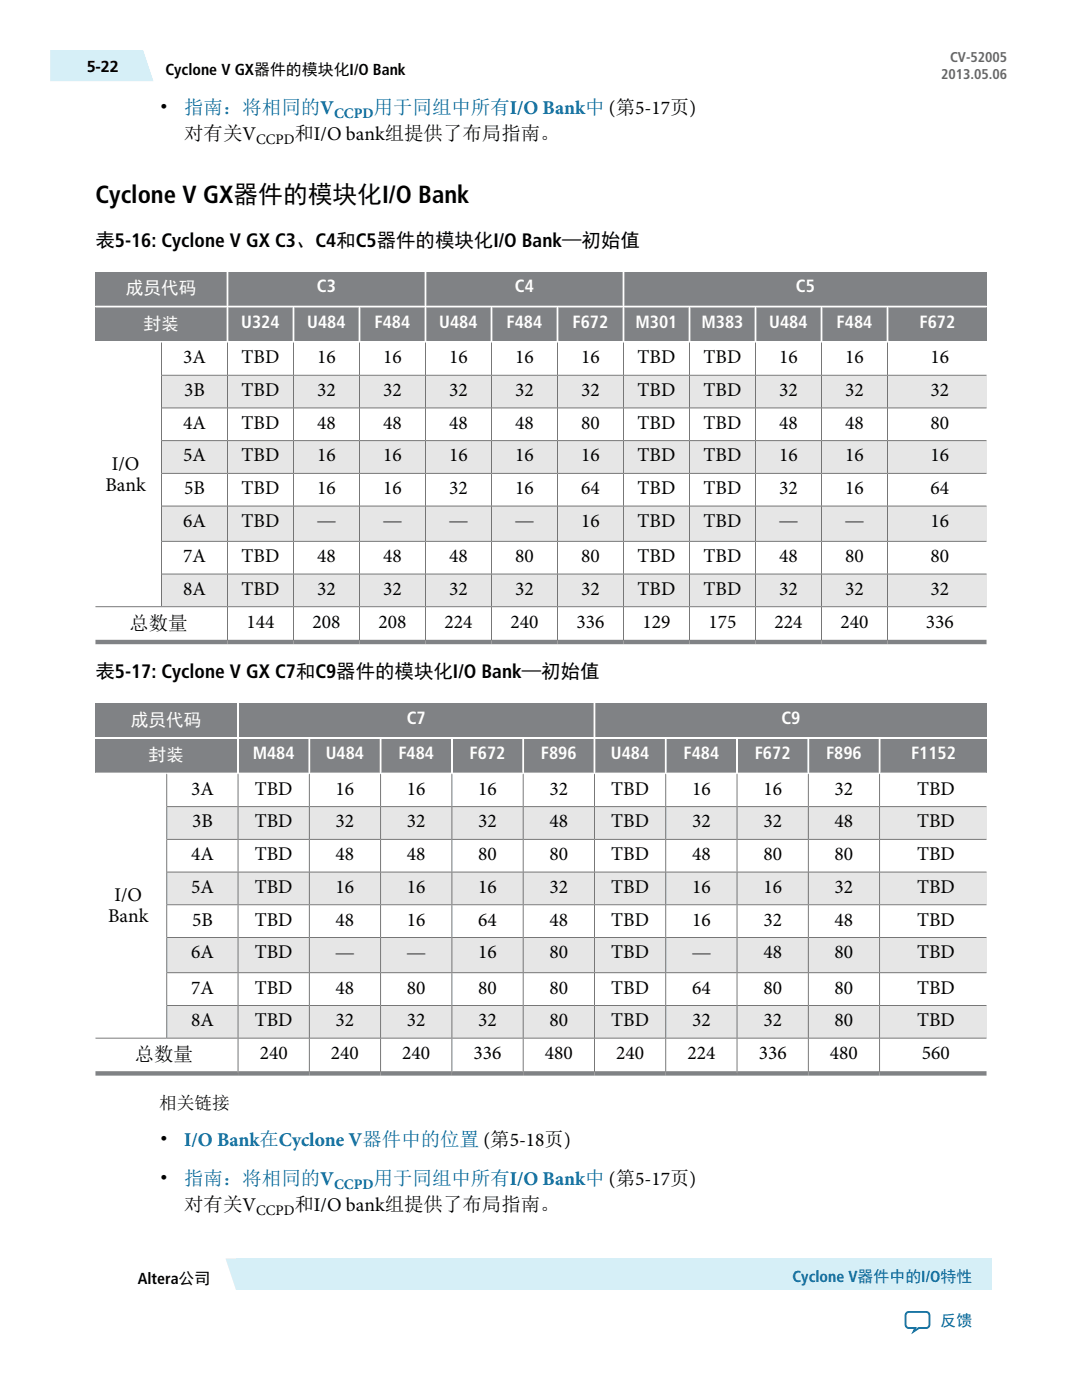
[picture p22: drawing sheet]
<svg xmlns="http://www.w3.org/2000/svg" width="216mm" height="279mm" viewBox="0 0 216 279" stroke-linecap="round" stroke-linejoin="round" font-family="sans-serif">
<defs><g id="words">
<text font-size="4.9" x="19" y="40.5">Cyclone V GX器件的模块化I/O Bank</text>
<g font-size="3.9">
<text x="31.7" y="22.8">•</text>
<text x="36.7" y="27.9">对有关V</text>
<text x="58.8" y="27.9">和I/O bank组提供了布局指南。</text>
<text x="19" y="49.2">表5-16: Cyclone V GX C3、C4和C5器件的模块化I/O Bank—初始值</text>
<text x="36.5" y="72.5">3A</text>
<text x="48.2" y="72.5">TBD</text>
<text x="63.3" y="72.5">16</text>
<text x="76.5" y="72.5">16</text>
<text x="89.6" y="72.5">16</text>
<text x="102.8" y="72.5">16</text>
<text x="116" y="72.5">16</text>
<text x="127.2" y="72.5">TBD</text>
<text x="140.4" y="72.5">TBD</text>
<text x="155.5" y="72.5">16</text>
<text x="168.6" y="72.5">16</text>
<text x="185.7" y="72.5">16</text>
<text x="36.7" y="79">3B</text>
<text x="48.2" y="79">TBD</text>
<text x="63.3" y="79">32</text>
<text x="76.5" y="79">32</text>
<text x="89.6" y="79">32</text>
<text x="102.8" y="79">32</text>
<text x="116" y="79">32</text>
<text x="127.2" y="79">TBD</text>
<text x="140.4" y="79">TBD</text>
<text x="155.5" y="79">32</text>
<text x="168.6" y="79">32</text>
<text x="185.7" y="79">32</text>
<text x="36.5" y="85.6">4A</text>
<text x="48.2" y="85.6">TBD</text>
<text x="63.3" y="85.6">48</text>
<text x="76.5" y="85.6">48</text>
<text x="89.6" y="85.6">48</text>
<text x="102.8" y="85.6">48</text>
<text x="116" y="85.6">80</text>
<text x="127.2" y="85.6">TBD</text>
<text x="140.4" y="85.6">TBD</text>
<text x="155.5" y="85.6">48</text>
<text x="168.6" y="85.6">48</text>
<text x="185.7" y="85.6">80</text>
<text x="22.3" y="93.7">I/O</text>
<text x="36.5" y="92.1">5A</text>
<text x="48.2" y="92.1">TBD</text>
<text x="63.3" y="92.1">16</text>
<text x="76.5" y="92.1">16</text>
<text x="89.6" y="92.1">16</text>
<text x="102.8" y="92.1">16</text>
<text x="116" y="92.1">16</text>
<text x="127.2" y="92.1">TBD</text>
<text x="140.4" y="92.1">TBD</text>
<text x="155.5" y="92.1">16</text>
<text x="168.6" y="92.1">16</text>
<text x="185.7" y="92.1">16</text>
<text x="21" y="98">Bank</text>
<text x="36.7" y="98.6">5B</text>
<text x="48.2" y="98.6">TBD</text>
<text x="63.3" y="98.6">16</text>
<text x="76.5" y="98.6">16</text>
<text x="89.6" y="98.6">32</text>
<text x="102.8" y="98.6">16</text>
<text x="116" y="98.6">64</text>
<text x="127.2" y="98.6">TBD</text>
<text x="140.4" y="98.6">TBD</text>
<text x="155.5" y="98.6">32</text>
<text x="168.6" y="98.6">16</text>
<text x="185.7" y="98.6">64</text>
<text x="36.5" y="105.1">6A</text>
<text x="48.2" y="105.1">TBD</text>
<text x="63.2" y="105.7">—</text>
<text x="76.4" y="105.7">—</text>
<text x="89.5" y="105.7">—</text>
<text x="102.7" y="105.7">—</text>
<text x="116" y="105.1">16</text>
<text x="127.2" y="105.1">TBD</text>
<text x="140.4" y="105.1">TBD</text>
<text x="155.4" y="105.7">—</text>
<text x="168.6" y="105.7">—</text>
<text x="185.7" y="105.1">16</text>
<text x="36.5" y="112.2">7A</text>
<text x="48.2" y="112.2">TBD</text>
<text x="63.3" y="112.2">48</text>
<text x="76.5" y="112.2">48</text>
<text x="89.6" y="112.2">48</text>
<text x="102.8" y="112.2">80</text>
<text x="116" y="112.2">80</text>
<text x="127.2" y="112.2">TBD</text>
<text x="140.4" y="112.2">TBD</text>
<text x="155.5" y="112.2">48</text>
<text x="168.6" y="112.2">80</text>
<text x="185.7" y="112.2">80</text>
<text x="36.5" y="118.7">8A</text>
<text x="48.2" y="118.7">TBD</text>
<text x="63.3" y="118.7">32</text>
<text x="76.5" y="118.7">32</text>
<text x="89.6" y="118.7">32</text>
<text x="102.8" y="118.7">32</text>
<text x="116" y="118.7">32</text>
<text x="127.2" y="118.7">TBD</text>
<text x="140.4" y="118.7">TBD</text>
<text x="155.5" y="118.7">32</text>
<text x="168.6" y="118.7">32</text>
<text x="185.7" y="118.7">32</text>
<text x="25.8" y="125.7">总数量</text>
<text x="49.2" y="125.2">144</text>
<text x="62.4" y="125.2">208</text>
<text x="75.5" y="125.2">208</text>
<text x="88.7" y="125.2">224</text>
<text x="101.9" y="125.2">240</text>
<text x="115" y="125.2">336</text>
<text x="128.2" y="125.2">129</text>
<text x="141.4" y="125.2">175</text>
<text x="154.5" y="125.2">224</text>
<text x="167.7" y="125.2">240</text>
<text x="184.8" y="125.2">336</text>
<text x="19" y="135.3">表5-17: Cyclone V GX C7和C9器件的模块化I/O Bank—初始值</text>
<text x="38.1" y="158.6">3A</text>
<text x="50.8" y="158.6">TBD</text>
<text x="67" y="158.6">16</text>
<text x="81.2" y="158.6">16</text>
<text x="95.4" y="158.6">16</text>
<text x="109.6" y="158.6">32</text>
<text x="122" y="158.6">TBD</text>
<text x="138.1" y="158.6">16</text>
<text x="152.3" y="158.6">16</text>
<text x="166.5" y="158.6">32</text>
<text x="183" y="158.6">TBD</text>
<text x="38.3" y="165.1">3B</text>
<text x="50.8" y="165.1">TBD</text>
<text x="67" y="165.1">32</text>
<text x="81.2" y="165.1">32</text>
<text x="95.4" y="165.1">32</text>
<text x="109.6" y="165.1">48</text>
<text x="122" y="165.1">TBD</text>
<text x="138.1" y="165.1">32</text>
<text x="152.3" y="165.1">32</text>
<text x="166.5" y="165.1">48</text>
<text x="183" y="165.1">TBD</text>
<text x="38.1" y="171.7">4A</text>
<text x="50.8" y="171.7">TBD</text>
<text x="67" y="171.7">48</text>
<text x="81.2" y="171.7">48</text>
<text x="95.4" y="171.7">80</text>
<text x="109.6" y="171.7">80</text>
<text x="122" y="171.7">TBD</text>
<text x="138.1" y="171.7">48</text>
<text x="152.3" y="171.7">80</text>
<text x="166.5" y="171.7">80</text>
<text x="183" y="171.7">TBD</text>
<text x="22.8" y="179.8">I/O</text>
<text x="38.1" y="178.2">5A</text>
<text x="50.8" y="178.2">TBD</text>
<text x="67" y="178.2">16</text>
<text x="81.2" y="178.2">16</text>
<text x="95.4" y="178.2">16</text>
<text x="109.6" y="178.2">32</text>
<text x="122" y="178.2">TBD</text>
<text x="138.1" y="178.2">16</text>
<text x="152.3" y="178.2">16</text>
<text x="166.5" y="178.2">32</text>
<text x="183" y="178.2">TBD</text>
<text x="21.6" y="184.1">Bank</text>
<text x="38.3" y="184.7">5B</text>
<text x="50.8" y="184.7">TBD</text>
<text x="67" y="184.7">48</text>
<text x="81.2" y="184.7">16</text>
<text x="95.4" y="184.7">64</text>
<text x="109.6" y="184.7">48</text>
<text x="122" y="184.7">TBD</text>
<text x="138.1" y="184.7">16</text>
<text x="152.3" y="184.7">32</text>
<text x="166.5" y="184.7">48</text>
<text x="183" y="184.7">TBD</text>
<text x="38.1" y="191.2">6A</text>
<text x="50.8" y="191.2">TBD</text>
<text x="66.9" y="191.7">—</text>
<text x="81.1" y="191.7">—</text>
<text x="95.4" y="191.2">16</text>
<text x="109.6" y="191.2">80</text>
<text x="122" y="191.2">TBD</text>
<text x="138" y="191.7">—</text>
<text x="152.3" y="191.2">48</text>
<text x="166.5" y="191.2">80</text>
<text x="183" y="191.2">TBD</text>
<text x="38.1" y="198.3">7A</text>
<text x="50.8" y="198.3">TBD</text>
<text x="67" y="198.3">48</text>
<text x="81.2" y="198.3">80</text>
<text x="95.4" y="198.3">80</text>
<text x="109.6" y="198.3">80</text>
<text x="122" y="198.3">TBD</text>
<text x="138.1" y="198.3">64</text>
<text x="152.3" y="198.3">80</text>
<text x="166.5" y="198.3">80</text>
<text x="183" y="198.3">TBD</text>
<text x="38.1" y="204.8">8A</text>
<text x="50.8" y="204.8">TBD</text>
<text x="67" y="204.8">32</text>
<text x="81.2" y="204.8">32</text>
<text x="95.4" y="204.8">32</text>
<text x="109.6" y="204.8">80</text>
<text x="122" y="204.8">TBD</text>
<text x="138.1" y="204.8">32</text>
<text x="152.3" y="204.8">32</text>
<text x="166.5" y="204.8">80</text>
<text x="183" y="204.8">TBD</text>
<text x="26.9" y="211.8">总数量</text>
<text x="51.8" y="211.3">240</text>
<text x="66" y="211.3">240</text>
<text x="80.3" y="211.3">240</text>
<text x="94.5" y="211.3">336</text>
<text x="108.7" y="211.3">480</text>
<text x="122.9" y="211.3">240</text>
<text x="137.2" y="211.3">224</text>
<text x="151.4" y="211.3">336</text>
<text x="165.6" y="211.3">480</text>
<text x="184" y="211.3">560</text>
<text x="31.7" y="228.7">•</text>
<text x="31.7" y="236.5">•</text>
<text x="36.7" y="241.7">对有关V</text>
<text x="58.8" y="241.7">和I/O bank组提供了布局指南。</text>
</g>
<g font-size="3.9" fill="#069">
<text x="36.7" y="22.8">指南：将相同的V</text>
<text x="74.6" y="22.8">用于同组中所有I/O Bank中 (第5-17页)</text>
<text x="36.7" y="228.7">I/O Bank在Cyclone V器件中的位置 (第5-18页)</text>
<text x="36.7" y="236.5">指南：将相同的V</text>
<text x="74.6" y="236.5">用于同组中所有I/O Bank中 (第5-17页)</text>
</g>
<g font-size="3.5" fill="#fff">
<text x="25.1" y="58.7">成员代码</text>
<text x="63.2" y="58.3">C3</text>
<text x="102.8" y="58.3">C4</text>
<text x="158.8" y="58.3">C5</text>
<text x="28.6" y="65.8">封装</text>
<text x="48.1" y="65.4">U324</text>
<text x="61.3" y="65.4">U484</text>
<text x="74.7" y="65.4">F484</text>
<text x="87.7" y="65.4">U484</text>
<text x="101.1" y="65.4">F484</text>
<text x="114.3" y="65.4">F672</text>
<text x="126.8" y="65.4">M301</text>
<text x="140" y="65.4">M383</text>
<text x="153.5" y="65.4">U484</text>
<text x="166.9" y="65.4">F484</text>
<text x="183.5" y="65.4">F672</text>
<text x="26.1" y="144.8">成员代码</text>
<text x="81.2" y="144.4">C7</text>
<text x="155.9" y="144.4">C9</text>
<text x="29.7" y="151.9">封装</text>
<text x="50.4" y="151.5">M484</text>
<text x="65" y="151.5">U484</text>
<text x="79.5" y="151.5">F484</text>
<text x="93.7" y="151.5">F672</text>
<text x="107.9" y="151.5">F896</text>
<text x="121.9" y="151.5">U484</text>
<text x="136.4" y="151.5">F484</text>
<text x="150.6" y="151.5">F672</text>
<text x="164.8" y="151.5">F896</text>
<text x="181.8" y="151.5">F1152</text>
</g>
<text font-size="3.5" x="31.7" y="221.3">相关链接</text>
<g font-size="3.2">
<text x="17.3" y="14.4">5-22</text>
<text x="33" y="15">Cyclone V GX器件的模块化I/O Bank</text>
<text x="27.5" y="256.2">Altera公司</text>
</g>
<g font-size="3.2" fill="#069">
<text x="158.1" y="255.9">Cyclone V器件中的I/O特性</text>
<text x="187.6" y="264.7">反馈</text>
</g>
<g font-size="2.9" fill="#069">
<text x="66.7" y="23.6">CCPD</text>
<text x="66.7" y="237.3">CCPD</text>
</g>
<g font-size="2.9">
<text x="51.1" y="28.8">CCPD</text>
<text x="51.1" y="242.5">CCPD</text>
</g>
<g font-size="2.8" fill="#666">
<text x="187.8" y="15.8">2013.05.06</text>
<text x="189.6" y="12.4">CV-52005</text>
</g>
</g></defs>
<g fill="#808285">
<path d="M124.6 54.3h72.2v6.7h-72.2z"/>
<path d="M85.1 54.3h39.1v6.7h-39.1z"/>
<path d="M45.6 54.3h39.1v6.7h-39.1z"/>
<path d="M19 54.3h26.2v6.7h-26.2z"/>
<path d="M177.3 61.4h19.5v6.7h-19.5z"/>
<path d="M164.1 61.4h12.8v6.7h-12.8z"/>
<path d="M150.9 61.4h12.8v6.7h-12.8z"/>
<path d="M137.8 61.4h12.8v6.7h-12.8z"/>
<path d="M124.6 61.4h12.8v6.7h-12.8z"/>
<path d="M111.4 61.4h12.8v6.7h-12.8z"/>
<path d="M98.2 61.4h12.9v6.7h-12.9z"/>
<path d="M85.1 61.4h12.8v6.7h-12.8z"/>
<path d="M71.9 61.4h12.8v6.7h-12.8z"/>
<path d="M58.7 61.4h12.9v6.7h-12.9z"/>
<path d="M45.6 61.4h12.8v6.7h-12.8z"/>
<path d="M19 61.4h26.2v6.7h-26.2z"/>
</g>
<path d="M19 68.5h13.1v52.5h-13.1z" fill="#fff"/>
<g fill="#e6e6e6">
<path d="M177.2 75h19.6v6.3h-19.6z"/>
<path d="M164 75h13v6.3h-13z"/>
<path d="M150.8 75h13v6.3h-13z"/>
<path d="M137.7 75h13v6.3h-13z"/>
<path d="M124.5 75h13v6.3h-13z"/>
<path d="M111.3 75h13v6.3h-13z"/>
<path d="M98.2 75h13v6.3h-13z"/>
<path d="M85 75h13v6.3h-13z"/>
<path d="M71.8 75h13v6.3h-13z"/>
<path d="M58.6 75h13v6.3h-13z"/>
<path d="M45.5 75h13v6.3h-13z"/>
<path d="M32.3 75h13v6.3h-13z"/>
<path d="M177.2 88h19.6v6.4h-19.6z"/>
<path d="M164 88h13v6.4h-13z"/>
<path d="M150.8 88h13v6.4h-13z"/>
<path d="M137.7 88h13v6.4h-13z"/>
<path d="M124.5 88h13v6.4h-13z"/>
<path d="M111.3 88h13v6.4h-13z"/>
<path d="M98.2 88h13v6.4h-13z"/>
<path d="M85 88h13v6.4h-13z"/>
<path d="M71.8 88h13v6.4h-13z"/>
<path d="M58.6 88h13v6.4h-13z"/>
<path d="M45.5 88h13v6.4h-13z"/>
<path d="M32.3 88h13v6.4h-13z"/>
<path d="M177.2 101.1h19.6v6.8h-19.6z"/>
<path d="M164 101.1h13v6.8h-13z"/>
<path d="M150.8 101.1h13v6.8h-13z"/>
<path d="M137.7 101.1h13v6.8h-13z"/>
<path d="M124.5 101.1h13v6.8h-13z"/>
<path d="M111.3 101.1h13v6.8h-13z"/>
<path d="M98.2 101.1h13v6.8h-13z"/>
<path d="M85 101.1h13v6.8h-13z"/>
<path d="M71.8 101.1h13v6.8h-13z"/>
<path d="M58.6 101.1h13v6.8h-13z"/>
<path d="M45.5 101.1h13v6.8h-13z"/>
<path d="M32.3 101.1h13v6.8h-13z"/>
<path d="M177.2 114.6h19.6v6.4h-19.6z"/>
<path d="M164 114.6h13v6.4h-13z"/>
<path d="M150.8 114.6h13v6.4h-13z"/>
<path d="M137.7 114.6h13v6.4h-13z"/>
<path d="M124.5 114.6h13v6.4h-13z"/>
<path d="M111.3 114.6h13v6.4h-13z"/>
<path d="M98.2 114.6h13v6.4h-13z"/>
<path d="M85 114.6h13v6.4h-13z"/>
<path d="M71.8 114.6h13v6.4h-13z"/>
<path d="M58.6 114.6h13v6.4h-13z"/>
<path d="M45.5 114.6h13v6.4h-13z"/>
<path d="M32.3 114.6h13v6.4h-13z"/>
</g>
<path d="M19 121.2h26.3v6.8h-26.3z" fill="#fff"/>
<g fill="#808285">
<path d="M19 127.7h26.3l.1 .9h-26.4z"/>
<path d="M45.5 127.7h13l.1 .9h-13.2z"/>
<path d="M58.6 127.7h13l.1 .9h-13.1z"/>
<path d="M71.8 127.7h13l.1 .9h-13.2z"/>
<path d="M85 127.7h13l.1 .9h-13.2z"/>
<path d="M98.2 127.7h13v.9h-13.1z"/>
<path d="M111.3 127.7h13l.1 .9h-13.2z"/>
<path d="M124.5 127.7h13l.1 .9h-13.2z"/>
<path d="M137.7 127.7h13l.1 .9h-13.2z"/>
<path d="M150.8 127.7h13l.1 .9h-13.1z"/>
<path d="M164 127.7h13l.1 .9h-13.2z"/>
<path d="M177.2 127.7h19.6v.9h-19.7z"/>
</g>
<g fill="#666">
<path d="M19 121h13.1l.1 .2h-13.2z"/>
<path d="M32.2 121.1h13.2z"/>
<path d="M45.4 121.1h13.2z"/>
<path d="M58.6 121.1h13.1z"/>
<path d="M71.7 121.1h13.2z"/>
<path d="M84.9 121.1h13.2z"/>
<path d="M98.1 121.1h13.1z"/>
<path d="M111.2 121.1h13.2z"/>
<path d="M124.4 121.1h13.2z"/>
<path d="M137.6 121.1h13.2z"/>
<path d="M150.8 121.1h13.1z"/>
<path d="M163.9 121.1h13.2z"/>
<path d="M177.1 121.1l19.7-.1v.2z"/>
<path d="M32.2 114.6h13.2z"/>
<path d="M45.4 114.6h13.2z"/>
<path d="M58.6 114.6h13.1z"/>
<path d="M71.7 114.6h13.2z"/>
<path d="M84.9 114.6h13.2z"/>
<path d="M98.1 114.6h13.1z"/>
<path d="M111.2 114.6h13.2z"/>
<path d="M124.4 114.6h13.2z"/>
<path d="M137.6 114.6h13.2z"/>
<path d="M150.8 114.6h13.1z"/>
<path d="M163.9 114.6h13.2z"/>
<path d="M177.1 114.6l19.7-.1v.1z"/>
<path d="M32.2 108h13.2z"/>
<path d="M45.4 108h13.2z"/>
<path d="M58.6 108h13.1z"/>
<path d="M71.7 108h13.2z"/>
<path d="M84.9 108h13.2z"/>
<path d="M98.1 108h13.1z"/>
<path d="M111.2 108h13.2z"/>
<path d="M124.4 108h13.2z"/>
<path d="M137.6 108h13.2z"/>
<path d="M150.8 108h13.1z"/>
<path d="M163.9 108h13.2z"/>
<path d="M177.1 108l19.7-.1v.2z"/>
<path d="M32.2 101h13.2z"/>
<path d="M45.5 100.9l13.1 .1-13.1 .1z"/>
<path d="M58.6 100.9l13.1 .1-13.1 .1z"/>
<path d="M71.7 101h13.2z"/>
<path d="M85 100.9l13.1 .1-13.1 .1z"/>
<path d="M98.2 100.9l13 .1-13 .1z"/>
<path d="M111.3 100.9l13.1 .1-13.1 .1z"/>
<path d="M124.5 100.9l13.1 .1-13.1 .1z"/>
<path d="M137.7 100.9l13.1 .1-13.1 .1z"/>
<path d="M150.8 100.9l13.1 .1-13.1 .1z"/>
<path d="M163.9 101h13.2z"/>
<path d="M177.1 101l19.7-.1v.2z"/>
<path d="M32.2 94.5h13.2z"/>
<path d="M45.4 94.5h13.2z"/>
<path d="M58.6 94.5h13.1z"/>
<path d="M71.7 94.5h13.2z"/>
<path d="M84.9 94.5h13.2z"/>
<path d="M98.1 94.5h13.1z"/>
<path d="M111.2 94.5h13.2z"/>
<path d="M124.4 94.5h13.2z"/>
<path d="M137.6 94.5h13.2z"/>
<path d="M150.8 94.5h13.1z"/>
<path d="M163.9 94.5h13.2z"/>
<path d="M177.1 94.5l19.7-.1v.2z"/>
<path d="M32.3 87.9h13.1l-13.1 .1z"/>
<path d="M45.5 87.9h13.1l-13.1 .1z"/>
<path d="M58.6 87.9h13.1l-13.1 .1z"/>
<path d="M71.8 87.9h13.1l-13.1 .1z"/>
<path d="M84.9 87.9h13.2z"/>
<path d="M98.1 87.9h13.1z"/>
<path d="M111.2 87.9h13.2z"/>
<path d="M124.5 87.9h13.1l-13.1 .1z"/>
<path d="M137.7 87.9h13.1l-13.1 .1z"/>
<path d="M150.8 87.9h13.1l-13.1 .1z"/>
<path d="M163.9 87.9h13.2z"/>
<path d="M177.2 87.9h19.6v.1h-19.6z"/>
<path d="M32.2 81.4h13.2z"/>
<path d="M45.4 81.4h13.2z"/>
<path d="M58.6 81.4h13.1z"/>
<path d="M71.7 81.4h13.2z"/>
<path d="M84.9 81.4h13.2z"/>
<path d="M98.1 81.4h13.1z"/>
<path d="M111.2 81.4h13.2z"/>
<path d="M124.4 81.4h13.2z"/>
<path d="M137.6 81.4h13.2z"/>
<path d="M150.8 81.4h13.1z"/>
<path d="M163.9 81.4h13.2z"/>
<path d="M177.1 81.4l19.7-.1v.2z"/>
<path d="M32.3 74.8l13.1 .1-13.1 .1z"/>
<path d="M45.5 74.8l13.1 .1-13.1 .1z"/>
<path d="M58.6 74.8l13.1 .1-13.1 .1z"/>
<path d="M71.7 74.9h13.2z"/>
<path d="M85 74.8l13.1 .1-13.1 .1z"/>
<path d="M98.2 74.8l13 .1-13 .1z"/>
<path d="M111.3 74.8l13.1 .1-13.1 .1z"/>
<path d="M124.5 74.8l13.1 .1-13.1 .1z"/>
<path d="M137.7 74.8l13.1 .1-13.1 .1z"/>
<path d="M150.8 74.8l13.1 .1-13.1 .1z"/>
<path d="M163.9 74.9h13.2z"/>
<path d="M177.2 74.8h19.6v.2h-19.6z"/>
</g>
<g fill="#fff">
<path d="M19 68.1h13.2v.2l-.1 .2h-13.1z"/>
<path d="M32.2 68.1h13l.2 .2-.1 .2h-13z"/>
<path d="M45.4 68.3l.2-.2h12.8l.2 .2-.1 .2h-13z"/>
<path d="M58.6 68.3l.1-.2h12.9l.1 .2-.1 .2h-13z"/>
<path d="M71.7 68.3l.2-.2h12.8l.2 .2-.1 .2h-13z"/>
<path d="M84.9 68.3l.2-.2h12.8l.2 .2-.1 .2h-13z"/>
<path d="M98.1 68.3l.1-.2h12.9l.1 .2v.2h-13z"/>
<path d="M111.2 68.3l.2-.2h12.8l.2 .2-.1 .2h-13z"/>
<path d="M124.4 68.3l.2-.2h12.8l.2 .2-.1 .2h-13z"/>
<path d="M137.6 68.3l.2-.2h12.8l.2 .2-.1 .2h-13z"/>
<path d="M150.8 68.3l.1-.2h12.8l.2 .2-.1 .2h-13z"/>
<path d="M163.9 68.3l.2-.2h12.8l.2 .2-.1 .2h-13z"/>
<path d="M177.1 68.3l.2-.2h19.5v.4h-19.6z"/>
<path d="M19 61h26.2l.2 .2-.2 .2h-26.2z"/>
<path d="M45.4 61.2l.2-.2h13l-.2 .4h-12.8z"/>
<path d="M58.6 61h13.1v.2l-.1 .2h-12.9z"/>
<path d="M71.7 61h13l.2 .2-.2 .2h-12.8z"/>
<path d="M84.9 61.2l.2-.2h13l-.2 .4h-12.8z"/>
<path d="M98.1 61h13.1v.2l-.1 .2h-12.9z"/>
<path d="M111.2 61h13l.2 .2-.2 .2h-12.8z"/>
<path d="M124.4 61.2l.2-.2h13l-.2 .4h-12.8z"/>
<path d="M137.6 61h13.2v.2l-.2 .2h-12.8z"/>
<path d="M150.8 61h13.1v.2l-.2 .2h-12.8z"/>
<path d="M163.9 61h13.2v.2l-.2 .2h-12.8z"/>
<path d="M177.1 61h19.7v.4h-19.5z"/>
</g>
<g fill="#666">
<path d="M32.1 114.6h.2l-.1 6.5z"/>
<path d="M32.1 108l.2 .1-.1 6.5z"/>
<path d="M32.1 101l.2 .1-.1 6.9z"/>
<path d="M32.1 94.5l.2 .1-.1 6.4z"/>
<path d="M32.1 87.9l.2 .1-.1 6.5z"/>
<path d="M32.1 81.4l.2 .1-.1 6.4z"/>
<path d="M32.1 74.9l.2 .1-.1 6.4z"/>
<path d="M32.2 68.3l.1 6.5-.2 .1z"/>
<path d="M45.3 121.2h.2l-.1 6.9z"/>
<path d="M45.3 114.6h.2l-.1 6.5z"/>
<path d="M45.3 108.1h.2l-.1 6.5z"/>
<path d="M45.3 101.1h.2l-.1 6.9z"/>
<path d="M45.3 94.6h.2l-.1 6.4z"/>
<path d="M45.3 88h.2l-.1 6.5z"/>
<path d="M45.3 81.5h.2l-.1 6.4z"/>
<path d="M45.3 75h.2l-.1 6.4z"/>
<path d="M45.4 68.3v6.6z"/>
</g>
<g fill="#fff">
<path d="M45.2 61.4l.2-.2 .2 .2v6.7l-.2 .2-.2-.2z"/>
<path d="M45.2 54.1h.4v6.9l-.2 .2-.2-.2z"/>
</g>
<g fill="#666">
<path d="M58.5 121.2h.1v6.9z"/>
<path d="M58.5 114.6h.1v6.5z"/>
<path d="M58.5 108.1h.1v6.5z"/>
<path d="M58.5 101.1h.1v6.9z"/>
<path d="M58.5 94.6h.1v6.4z"/>
<path d="M58.5 88h.1v6.5z"/>
<path d="M58.5 81.5h.1v6.4z"/>
<path d="M58.5 75h.1v6.4z"/>
<path d="M58.6 68.3v6.6z"/>
</g>
<path d="M58.4 61.4l.2-.2 .1 .2v6.7l-.1 .2-.2-.2z" fill="#fff"/>
<g fill="#666">
<path d="M71.6 121.2h.2l-.1 6.9z"/>
<path d="M71.6 114.6h.2l-.1 6.5z"/>
<path d="M71.6 108.1h.2l-.1 6.5z"/>
<path d="M71.6 101.1h.2l-.1 6.9z"/>
<path d="M71.6 94.6h.2l-.1 6.4z"/>
<path d="M71.6 88h.2l-.1 6.5z"/>
<path d="M71.6 81.5h.2l-.1 6.4z"/>
<path d="M71.6 75h.2l-.1 6.4z"/>
<path d="M71.7 68.3v6.6z"/>
</g>
<path d="M71.6 61.4l.1-.2 .2 .2v6.7l-.2 .2-.1-.2z" fill="#fff"/>
<g fill="#666">
<path d="M84.8 121.2h.2l-.1 6.9z"/>
<path d="M84.8 114.6h.2l-.1 6.5z"/>
<path d="M84.8 108.1h.2l-.1 6.5z"/>
<path d="M84.8 101.1h.2l-.1 6.9z"/>
<path d="M84.8 94.6h.2l-.1 6.4z"/>
<path d="M84.8 88h.2l-.1 6.5z"/>
<path d="M84.8 81.5h.2l-.1 6.4z"/>
<path d="M84.8 75h.2l-.1 6.4z"/>
<path d="M84.9 68.3v6.6z"/>
</g>
<g fill="#fff">
<path d="M84.7 61.4l.2-.2 .2 .2v6.7l-.2 .2-.2-.2z"/>
<path d="M84.7 54.1h.4v6.9l-.2 .2-.2-.2z"/>
</g>
<g fill="#666">
<path d="M98 121.2h.2l-.1 6.9z"/>
<path d="M98 114.6h.2l-.1 6.5z"/>
<path d="M98 108.1h.2l-.1 6.5z"/>
<path d="M98 101.1h.2l-.1 6.9z"/>
<path d="M98 94.6h.2l-.1 6.4z"/>
<path d="M98 88h.2l-.1 6.5z"/>
<path d="M98 81.5h.2l-.1 6.4z"/>
<path d="M98 75h.2l-.1 6.4z"/>
<path d="M98.1 68.3v6.6z"/>
</g>
<path d="M97.9 61.4l.2-.2 .1 .2v6.7l-.1 .2-.2-.2z" fill="#fff"/>
<g fill="#666">
<path d="M111.2 121.2h.1l-.1 6.9z"/>
<path d="M111.2 114.6h.1l-.1 6.5z"/>
<path d="M111.2 108.1h.1l-.1 6.5z"/>
<path d="M111.2 101.1h.1l-.1 6.9z"/>
<path d="M111.2 94.6h.1l-.1 6.4z"/>
<path d="M111.2 88h.1l-.1 6.5z"/>
<path d="M111.2 81.5h.1l-.1 6.4z"/>
<path d="M111.2 75h.1l-.1 6.4z"/>
<path d="M111.2 68.3v6.6z"/>
</g>
<path d="M111.1 61.4l.1-.2 .2 .2v6.7l-.2 .2-.1-.2z" fill="#fff"/>
<g fill="#666">
<path d="M124.3 121.2h.2l-.1 6.9z"/>
<path d="M124.3 114.6h.2l-.1 6.5z"/>
<path d="M124.3 108.1h.2l-.1 6.5z"/>
<path d="M124.3 101.1h.2l-.1 6.9z"/>
<path d="M124.3 94.6h.2l-.1 6.4z"/>
<path d="M124.3 88h.2l-.1 6.5z"/>
<path d="M124.3 81.5h.2l-.1 6.4z"/>
<path d="M124.3 75h.2l-.1 6.4z"/>
<path d="M124.4 68.3v6.6z"/>
</g>
<g fill="#fff">
<path d="M124.2 61.4l.2-.2 .2 .2v6.7l-.2 .2-.2-.2z"/>
<path d="M124.2 54.1h.4v6.9l-.2 .2-.2-.2z"/>
</g>
<g fill="#666">
<path d="M137.5 121.2h.2l-.1 6.9z"/>
<path d="M137.5 114.6h.2l-.1 6.5z"/>
<path d="M137.5 108.1h.2l-.1 6.5z"/>
<path d="M137.5 101.1h.2l-.1 6.9z"/>
<path d="M137.5 94.6h.2l-.1 6.4z"/>
<path d="M137.5 88h.2l-.1 6.5z"/>
<path d="M137.5 81.5h.2l-.1 6.4z"/>
<path d="M137.5 75h.2l-.1 6.4z"/>
<path d="M137.6 68.3v6.6z"/>
</g>
<path d="M137.4 61.4l.2-.2 .2 .2v6.7l-.2 .2-.2-.2z" fill="#fff"/>
<g fill="#666">
<path d="M150.7 121.2h.1v6.9z"/>
<path d="M150.7 114.6h.1v6.5z"/>
<path d="M150.7 108.1h.1v6.5z"/>
<path d="M150.7 101.1h.1v6.9z"/>
<path d="M150.7 94.6h.1v6.4z"/>
<path d="M150.7 88h.1v6.5z"/>
<path d="M150.7 81.5h.1v6.4z"/>
<path d="M150.7 75h.1v6.4z"/>
<path d="M150.8 68.3v6.6z"/>
</g>
<path d="M150.6 61.4l.2-.2 .1 .2v6.7l-.1 .2-.2-.2z" fill="#fff"/>
<g fill="#666">
<path d="M163.8 121.2h.2l-.1 6.9z"/>
<path d="M163.8 114.6h.2l-.1 6.5z"/>
<path d="M163.8 108.1h.2l-.1 6.5z"/>
<path d="M163.8 101.1h.2l-.1 6.9z"/>
<path d="M163.8 94.6h.2l-.1 6.4z"/>
<path d="M163.8 88h.2l-.1 6.5z"/>
<path d="M163.8 81.5h.2l-.1 6.4z"/>
<path d="M163.8 75h.2l-.1 6.4z"/>
<path d="M163.9 68.3v6.6z"/>
</g>
<path d="M163.7 61.4l.2-.2 .2 .2v6.7l-.2 .2-.2-.2z" fill="#fff"/>
<g fill="#666">
<path d="M177 121.2h.2l-.1 6.9z"/>
<path d="M177 114.6h.2l-.1 6.5z"/>
<path d="M177 108.1h.2l-.1 6.5z"/>
<path d="M177 101.1h.2l-.1 6.9z"/>
<path d="M177 94.6h.2l-.1 6.4z"/>
<path d="M177 88h.2l-.1 6.5z"/>
<path d="M177 81.5h.2l-.1 6.4z"/>
<path d="M177 75h.2l-.1 6.4z"/>
<path d="M177.1 68.3v6.6z"/>
</g>
<path d="M176.9 61.4l.2-.2 .2 .2v6.7l-.2 .2-.2-.2z" fill="#fff"/>
<g fill="#808285">
<path d="M118.8 140.4h78v6.7h-78z"/>
<path d="M47.7 140.4h70.7v6.7h-70.7z"/>
<path d="M19 140.4h28.3v6.7h-28.3z"/>
<path d="M175.7 147.5h21.1v6.7h-21.1z"/>
<path d="M161.5 147.5h13.8v6.7h-13.8z"/>
<path d="M147.2 147.5h13.9v6.7h-13.9z"/>
<path d="M133 147.5h13.9v6.7h-13.9z"/>
<path d="M118.8 147.5h13.9v6.7h-13.9z"/>
<path d="M104.6 147.5h13.8v6.7h-13.8z"/>
<path d="M90.3 147.5h13.9v6.7h-13.9z"/>
<path d="M76.1 147.5h13.9v6.7h-13.9z"/>
<path d="M61.9 147.5h13.9v6.7h-13.9z"/>
<path d="M47.7 147.5h13.8v6.7h-13.8z"/>
<path d="M19 147.5h28.3v6.7h-28.3z"/>
</g>
<path d="M19 154.5h14.2v52.6h-14.2z" fill="#fff"/>
<g fill="#e6e6e6">
<path d="M175.6 161.1h21.2v6.3h-21.2z"/>
<path d="M161.4 161.1h14v6.3h-14z"/>
<path d="M147.2 161.1h14v6.3h-14z"/>
<path d="M132.9 161.1h14.1v6.3h-14.1z"/>
<path d="M118.7 161.1h14.1v6.3h-14.1z"/>
<path d="M104.5 161.1h14v6.3h-14z"/>
<path d="M90.3 161.1h14v6.3h-14z"/>
<path d="M76 161.1h14.1v6.3h-14.1z"/>
<path d="M61.8 161.1h14.1v6.3h-14.1z"/>
<path d="M47.6 161.1h14v6.3h-14z"/>
<path d="M33.4 161.1h14v6.3h-14z"/>
<path d="M175.6 174.1h21.2v6.4h-21.2z"/>
<path d="M161.4 174.1h14v6.4h-14z"/>
<path d="M147.2 174.1h14v6.4h-14z"/>
<path d="M132.9 174.1h14.1v6.4h-14.1z"/>
<path d="M118.7 174.1h14.1v6.4h-14.1z"/>
<path d="M104.5 174.1h14v6.4h-14z"/>
<path d="M90.3 174.1h14v6.4h-14z"/>
<path d="M76 174.1h14.1v6.4h-14.1z"/>
<path d="M61.8 174.1h14.1v6.4h-14.1z"/>
<path d="M47.6 174.1h14v6.4h-14z"/>
<path d="M33.4 174.1h14v6.4h-14z"/>
<path d="M175.6 187.2h21.2v6.8h-21.2z"/>
<path d="M161.4 187.2h14v6.8h-14z"/>
<path d="M147.2 187.2h14v6.8h-14z"/>
<path d="M132.9 187.2h14.1v6.8h-14.1z"/>
<path d="M118.7 187.2h14.1v6.8h-14.1z"/>
<path d="M104.5 187.2h14v6.8h-14z"/>
<path d="M90.3 187.2h14v6.8h-14z"/>
<path d="M76 187.2h14.1v6.8h-14.1z"/>
<path d="M61.8 187.2h14.1v6.8h-14.1z"/>
<path d="M47.6 187.2h14v6.8h-14z"/>
<path d="M33.4 187.2h14v6.8h-14z"/>
<path d="M175.6 200.7h21.2v6.4h-21.2z"/>
<path d="M161.4 200.7h14v6.4h-14z"/>
<path d="M147.2 200.7h14v6.4h-14z"/>
<path d="M132.9 200.7h14.1v6.4h-14.1z"/>
<path d="M118.7 200.7h14.1v6.4h-14.1z"/>
<path d="M104.5 200.7h14v6.4h-14z"/>
<path d="M90.3 200.7h14v6.4h-14z"/>
<path d="M76 200.7h14.1v6.4h-14.1z"/>
<path d="M61.8 200.7h14.1v6.4h-14.1z"/>
<path d="M47.6 200.7h14v6.4h-14z"/>
<path d="M33.4 200.7h14v6.4h-14z"/>
</g>
<path d="M19 207.3h28.4v6.8h-28.4z" fill="#fff"/>
<g fill="#808285">
<path d="M19 213.8h28.4l.1 .9h-28.5z"/>
<path d="M47.6 213.8h14l.1 .9h-14.2z"/>
<path d="M61.8 213.8h14.1v.9h-14.2z"/>
<path d="M76 213.8h14.1l.1 .9h-14.3z"/>
<path d="M90.3 213.8h14l.1 .9h-14.2z"/>
<path d="M104.5 213.8h14l.1 .9h-14.2z"/>
<path d="M118.7 213.8h14.1v.9h-14.2z"/>
<path d="M132.9 213.8h14.1l.1 .9h-14.3z"/>
<path d="M147.2 213.8h14l.1 .9h-14.2z"/>
<path d="M161.4 213.8h14l.1 .9h-14.2z"/>
<path d="M175.6 213.8h21.2v.9h-21.3z"/>
</g>
<g fill="#666">
<path d="M19 207.1h14.2l.1 .2h-14.3z"/>
<path d="M33.3 207.2h14.2z"/>
<path d="M47.5 207.2h14.2z"/>
<path d="M61.7 207.2h14.2z"/>
<path d="M75.9 207.2h14.3z"/>
<path d="M90.2 207.2h14.2z"/>
<path d="M104.4 207.2h14.2z"/>
<path d="M118.6 207.2h14.2z"/>
<path d="M132.8 207.2h14.3z"/>
<path d="M147.1 207.2h14.2z"/>
<path d="M161.3 207.2h14.2z"/>
<path d="M175.5 207.2l21.3-.1v.2z"/>
<path d="M33.3 200.7h14.2z"/>
<path d="M47.5 200.7h14.2z"/>
<path d="M61.7 200.7h14.2z"/>
<path d="M75.9 200.7h14.3z"/>
<path d="M90.2 200.7h14.2z"/>
<path d="M104.4 200.7h14.2z"/>
<path d="M118.6 200.7h14.2z"/>
<path d="M132.8 200.7h14.3z"/>
<path d="M147.1 200.7h14.2z"/>
<path d="M161.3 200.7h14.2z"/>
<path d="M175.5 200.7l21.3-.1v.1z"/>
<path d="M33.3 194.1h14.2z"/>
<path d="M47.5 194.1h14.2z"/>
<path d="M61.7 194.1h14.2z"/>
<path d="M75.9 194.1h14.3z"/>
<path d="M90.2 194.1h14.2z"/>
<path d="M104.4 194.1h14.2z"/>
<path d="M118.6 194.1h14.2z"/>
<path d="M132.8 194.1h14.3z"/>
<path d="M147.1 194.1h14.2z"/>
<path d="M161.3 194.1h14.2z"/>
<path d="M175.5 194.1l21.3-.1v.2z"/>
<path d="M33.4 187l14.1 .1-14.1 .1z"/>
<path d="M47.6 187l14.1 .1-14.1 .1z"/>
<path d="M61.7 187.1h14.2z"/>
<path d="M75.9 187.1h14.3z"/>
<path d="M90.2 187.1h14.2z"/>
<path d="M104.5 187l14.1 .1-14.1 .1z"/>
<path d="M118.6 187.1h14.2z"/>
<path d="M132.8 187.1h14.3z"/>
<path d="M147.2 187l14.1 .1-14.1 .1z"/>
<path d="M161.4 187l14.1 .1-14.1 .1z"/>
<path d="M175.5 187.1l21.3-.1v.2z"/>
<path d="M33.3 180.6h14.2z"/>
<path d="M47.5 180.6h14.2z"/>
<path d="M61.7 180.6h14.2z"/>
<path d="M75.9 180.6h14.3z"/>
<path d="M90.2 180.6h14.2z"/>
<path d="M104.4 180.6h14.2z"/>
<path d="M118.6 180.6h14.2z"/>
<path d="M132.8 180.6h14.3z"/>
<path d="M147.1 180.6h14.2z"/>
<path d="M161.3 180.6h14.2z"/>
<path d="M175.5 180.6l21.3-.1v.2z"/>
<path d="M33.3 174h14.2z"/>
<path d="M47.5 174h14.2z"/>
<path d="M61.7 174h14.2z"/>
<path d="M75.9 174h14.3z"/>
<path d="M90.2 174h14.2z"/>
<path d="M104.4 174h14.2z"/>
<path d="M118.6 174h14.2z"/>
<path d="M132.8 174h14.3z"/>
<path d="M147.1 174h14.2z"/>
<path d="M161.3 174h14.2z"/>
<path d="M175.5 174h21.3v.1z"/>
<path d="M33.3 167.5h14.2z"/>
<path d="M47.5 167.5h14.2z"/>
<path d="M61.7 167.5h14.2z"/>
<path d="M75.9 167.5h14.3z"/>
<path d="M90.2 167.5h14.2z"/>
<path d="M104.4 167.5h14.2z"/>
<path d="M118.6 167.5h14.2z"/>
<path d="M132.8 167.5h14.3z"/>
<path d="M147.1 167.5h14.2z"/>
<path d="M161.3 167.5h14.2z"/>
<path d="M175.5 167.5l21.3-.1v.2z"/>
<path d="M33.4 160.9l14.1 .1-14.1 .1z"/>
<path d="M47.6 160.9l14.1 .1-14.1 .1z"/>
<path d="M61.7 161h14.2z"/>
<path d="M75.9 161h14.3z"/>
<path d="M90.3 160.9l14.1 .1-14.1 .1z"/>
<path d="M104.5 160.9l14.1 .1-14.1 .1z"/>
<path d="M118.6 161h14.2z"/>
<path d="M132.9 160.9l14.2 .1-14.2 .1z"/>
<path d="M147.1 161h14.2z"/>
<path d="M161.3 161h14.2z"/>
<path d="M175.5 161l21.3-.1v.2z"/>
</g>
<g fill="#fff">
<path d="M19 154.2h14.3v.2l-.1 .1h-14.2z"/>
<path d="M33.3 154.2h14l.2 .2-.1 .1h-14z"/>
<path d="M47.5 154.4l.2-.2h13.8l.2 .2-.1 .1h-14z"/>
<path d="M61.7 154.4l.2-.2h13.9l.1 .2v.1h-14.1z"/>
<path d="M75.9 154.4l.2-.2h13.9l.2 .2-.1 .1h-14.1z"/>
<path d="M90.2 154.4l.1-.2h13.9l.2 .2-.1 .1h-14z"/>
<path d="M104.4 154.4l.2-.2h13.8l.2 .2-.1 .1h-14z"/>
<path d="M118.6 154.4l.2-.2h13.9l.1 .2v.1h-14.1z"/>
<path d="M132.8 154.4l.2-.2h13.9l.2 .2-.1 .1h-14.1z"/>
<path d="M147.1 154.4l.1-.2h13.9l.2 .2-.1 .1h-14z"/>
<path d="M161.3 154.4l.2-.2h13.8l.2 .2-.1 .1h-14z"/>
<path d="M175.5 154.4l.2-.2h21.1v.3h-21.2z"/>
<path d="M19 147.1h28.3l.2 .2-.2 .2h-28.3z"/>
<path d="M47.5 147.3l.2-.2h14l-.2 .4h-13.8z"/>
<path d="M61.7 147.1h14.2v.2l-.1 .2h-13.9z"/>
<path d="M75.9 147.1h14.3v.2l-.2 .2h-13.9z"/>
<path d="M90.2 147.1h14.2v.2l-.2 .2h-13.9z"/>
<path d="M104.4 147.1h14l.2 .2-.2 .2h-13.8z"/>
<path d="M118.6 147.3l.2-.2h14l-.1 .4h-13.9z"/>
<path d="M132.8 147.1h14.3v.2l-.2 .2h-13.9z"/>
<path d="M147.1 147.1h14.2v.2l-.2 .2h-13.9z"/>
<path d="M161.3 147.1h14.2v.2l-.2 .2h-13.8z"/>
<path d="M175.5 147.1h21.3v.4h-21.1z"/>
</g>
<g fill="#666">
<path d="M33.2 200.7h.2l-.1 6.5z"/>
<path d="M33.2 194.1l.2 .1-.1 6.5z"/>
<path d="M33.2 187.1l.2 .1-.1 6.9z"/>
<path d="M33.2 180.6l.2 .1-.1 6.4z"/>
<path d="M33.2 174l.2 .1-.1 6.5z"/>
<path d="M33.2 167.5l.2 .1-.1 6.4z"/>
<path d="M33.2 161l.2 .1-.1 6.4z"/>
<path d="M33.3 154.4l.1 6.5-.2 .1z"/>
<path d="M47.4 207.3h.2l-.1 6.9z"/>
<path d="M47.5 200.7v6.5z"/>
<path d="M47.4 194.2h.2l-.1 6.5z"/>
<path d="M47.4 187.2h.2l-.1 6.9z"/>
<path d="M47.5 180.6v6.5z"/>
<path d="M47.5 174v6.6z"/>
<path d="M47.4 167.6h.2l-.1 6.4z"/>
<path d="M47.4 161.1h.2l-.1 6.4z"/>
<path d="M47.5 154.4v6.6z"/>
</g>
<g fill="#fff">
<path d="M47.3 147.5l.2-.2 .2 .2v6.7l-.2 .2-.2-.2z"/>
<path d="M47.3 140.2h.4v6.9l-.2 .2-.2-.2z"/>
</g>
<g fill="#666">
<path d="M61.6 207.3h.2l-.1 6.9z"/>
<path d="M61.7 200.7v6.5z"/>
<path d="M61.6 194.2h.2l-.1 6.5z"/>
<path d="M61.6 187.2h.2l-.1 6.9z"/>
<path d="M61.7 180.6v6.5z"/>
<path d="M61.7 174v6.6z"/>
<path d="M61.6 167.6h.2l-.1 6.4z"/>
<path d="M61.6 161.1h.2l-.1 6.4z"/>
<path d="M61.7 154.4v6.6z"/>
</g>
<path d="M61.5 147.5l.2-.2 .2 .2v6.7l-.2 .2-.2-.2z" fill="#fff"/>
<g fill="#666">
<path d="M75.9 207.3h.1l-.1 6.9z"/>
<path d="M75.9 200.7v6.5z"/>
<path d="M75.9 194.2h.1l-.1 6.5z"/>
<path d="M75.9 187.2h.1l-.1 6.9z"/>
<path d="M75.9 180.6v6.5z"/>
<path d="M75.9 174v6.6z"/>
<path d="M75.9 167.6h.1l-.1 6.4z"/>
<path d="M75.9 161.1h.1l-.1 6.4z"/>
<path d="M75.9 154.4v6.6z"/>
</g>
<path d="M75.8 147.5l.1-.2 .2 .2v6.7l-.2 .2-.1-.2z" fill="#fff"/>
<g fill="#666">
<path d="M90.1 207.3h.2l-.1 6.9z"/>
<path d="M90.1 200.7h.2l-.1 6.5z"/>
<path d="M90.1 194.2h.2l-.1 6.5z"/>
<path d="M90.1 187.2h.2l-.1 6.9z"/>
<path d="M90.2 180.6v6.5z"/>
<path d="M90.1 174.1h.2l-.1 6.5z"/>
<path d="M90.1 167.6h.2l-.1 6.4z"/>
<path d="M90.1 161.1h.2l-.1 6.4z"/>
<path d="M90.2 154.4v6.6z"/>
</g>
<path d="M90 147.5l.2-.2 .1 .2v6.7l-.1 .2-.2-.2z" fill="#fff"/>
<g fill="#666">
<path d="M104.3 207.3h.2l-.1 6.9z"/>
<path d="M104.3 200.7h.2l-.1 6.5z"/>
<path d="M104.3 194.2h.2l-.1 6.5z"/>
<path d="M104.3 187.2h.2l-.1 6.9z"/>
<path d="M104.3 180.7h.2l-.1 6.4z"/>
<path d="M104.3 174.1h.2l-.1 6.5z"/>
<path d="M104.3 167.6h.2l-.1 6.4z"/>
<path d="M104.3 161.1h.2l-.1 6.4z"/>
<path d="M104.4 154.4v6.6z"/>
</g>
<path d="M104.2 147.5l.2-.2 .2 .2v6.7l-.2 .2-.2-.2z" fill="#fff"/>
<g fill="#666">
<path d="M118.5 207.3h.2l-.1 6.9z"/>
<path d="M118.5 200.7h.2l-.1 6.5z"/>
<path d="M118.5 194.2h.2l-.1 6.5z"/>
<path d="M118.5 187.2h.2l-.1 6.9z"/>
<path d="M118.6 180.6v6.5z"/>
<path d="M118.5 174.1h.2l-.1 6.5z"/>
<path d="M118.5 167.6h.2l-.1 6.4z"/>
<path d="M118.5 161.1h.2l-.1 6.4z"/>
<path d="M118.6 154.4v6.6z"/>
</g>
<g fill="#fff">
<path d="M118.4 147.5l.2-.2 .2 .2v6.7l-.2 .2-.2-.2z"/>
<path d="M118.4 140.2h.4v6.9l-.2 .2-.2-.2z"/>
</g>
<g fill="#666">
<path d="M132.8 207.3h.1l-.1 6.9z"/>
<path d="M132.8 200.7h.1l-.1 6.5z"/>
<path d="M132.8 194.2h.1l-.1 6.5z"/>
<path d="M132.8 187.2h.1l-.1 6.9z"/>
<path d="M132.8 180.6v6.5z"/>
<path d="M132.8 174.1h.1l-.1 6.5z"/>
<path d="M132.8 167.6h.1l-.1 6.4z"/>
<path d="M132.8 161.1h.1l-.1 6.4z"/>
<path d="M132.8 154.4v6.6z"/>
</g>
<path d="M132.7 147.5l.1-.2 .2 .2v6.7l-.2 .2-.1-.2z" fill="#fff"/>
<g fill="#666">
<path d="M147 207.3h.2l-.1 6.9z"/>
<path d="M147 200.7h.2l-.1 6.5z"/>
<path d="M147 194.2h.2l-.1 6.5z"/>
<path d="M147 187.2h.2l-.1 6.9z"/>
<path d="M147.1 180.6v6.5z"/>
<path d="M147 174.1h.2l-.1 6.5z"/>
<path d="M147 167.6h.2l-.1 6.4z"/>
<path d="M147 161.1h.2l-.1 6.4z"/>
<path d="M147.1 154.4v6.6z"/>
</g>
<path d="M146.9 147.5l.2-.2 .1 .2v6.7l-.1 .2-.2-.2z" fill="#fff"/>
<g fill="#666">
<path d="M161.2 207.3h.2l-.1 6.9z"/>
<path d="M161.2 200.7h.2l-.1 6.5z"/>
<path d="M161.2 194.2h.2l-.1 6.5z"/>
<path d="M161.2 187.2h.2l-.1 6.9z"/>
<path d="M161.2 180.7h.2l-.1 6.4z"/>
<path d="M161.2 174.1h.2l-.1 6.5z"/>
<path d="M161.2 167.6h.2l-.1 6.4z"/>
<path d="M161.2 161.1h.2l-.1 6.4z"/>
<path d="M161.3 154.4v6.6z"/>
</g>
<path d="M161.1 147.5l.2-.2 .2 .2v6.7l-.2 .2-.2-.2z" fill="#fff"/>
<g fill="#666">
<path d="M175.4 207.3h.2l-.1 6.9z"/>
<path d="M175.4 200.7h.2l-.1 6.5z"/>
<path d="M175.4 194.2h.2l-.1 6.5z"/>
<path d="M175.4 187.2h.2l-.1 6.9z"/>
<path d="M175.5 180.6v6.5z"/>
<path d="M175.4 174.1h.2l-.1 6.5z"/>
<path d="M175.4 167.6h.2l-.1 6.4z"/>
<path d="M175.4 161.1h.2l-.1 6.4z"/>
<path d="M175.5 154.4v6.6z"/>
</g>
<path d="M175.3 147.5l.2-.2 .2 .2v6.7l-.2 .2-.2-.2z" fill="#fff"/>
<g fill="#d6eff7">
<path d="M45 251.2h20.6v6.2h-18.5z"/>
<path d="M47.1 251.2h150.7v6.2h-150.7z"/>
</g>
<path d="M180.9 262l.5-.2h3.4a.68 .68 0 0 1 .7 .7v1.9a.68 .68 0 0 1-.7 .6h-1.5l-1 .7 .3-.7h-1.2a.68 .68 0 0 1-.7-.6v-1.9z" fill="none" stroke="#0065a4" stroke-width=".37"/>
<path d="M10 10h18.6l2 6.2h-20.6z" fill="#d6eff7"/>
<use href="#words"/>
</svg>
